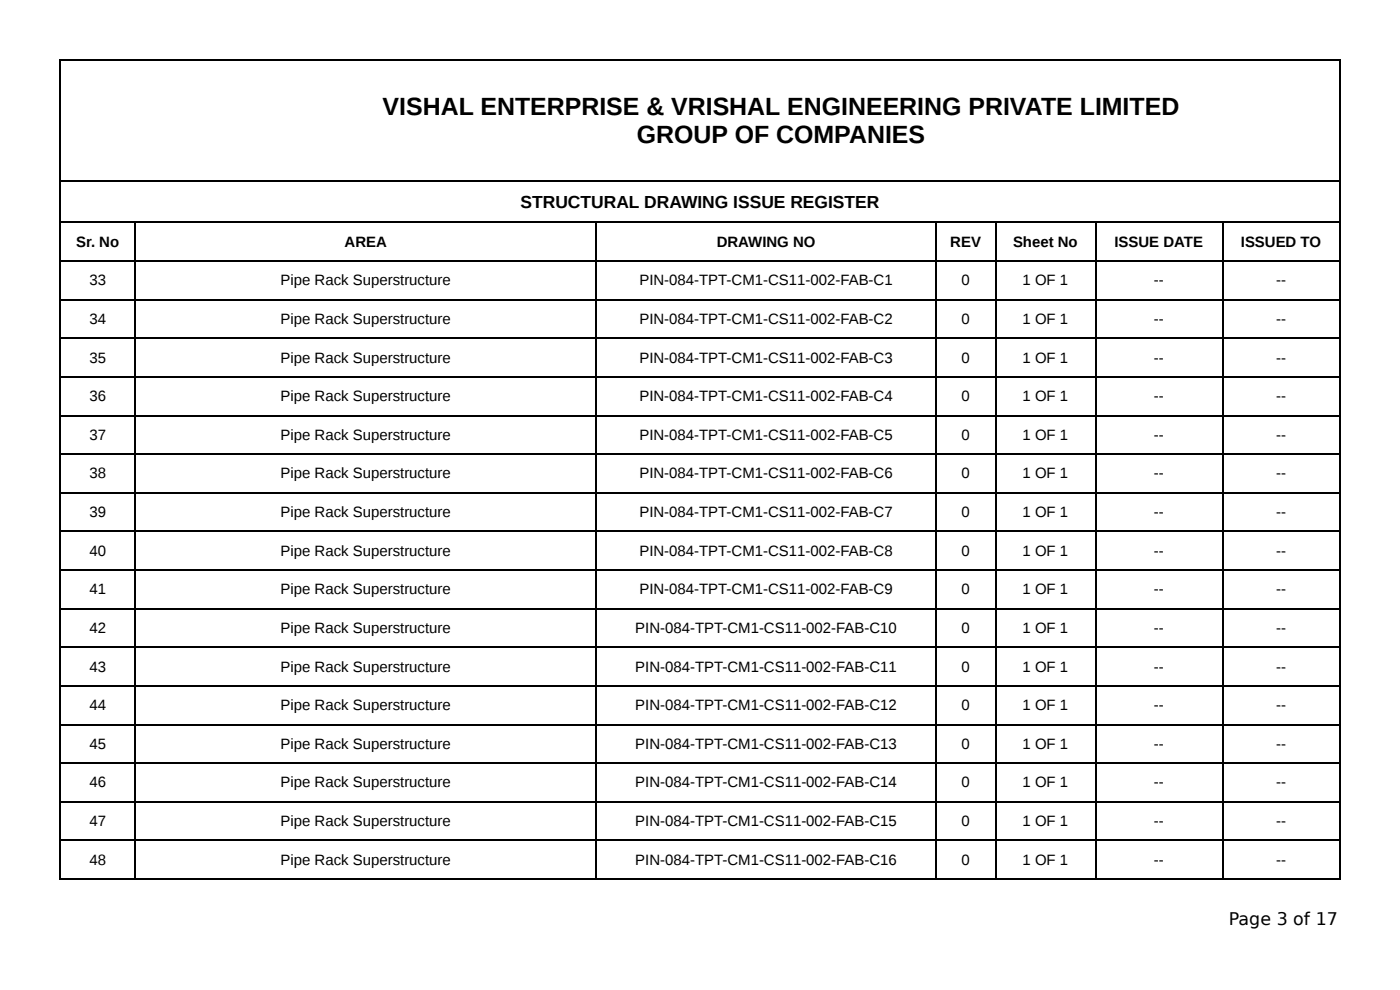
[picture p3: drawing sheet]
<svg xmlns="http://www.w3.org/2000/svg" width="297mm" height="210mm" viewBox="0 0 297 210" stroke-linecap="round" stroke-linejoin="round" font-family="sans-serif">
<defs><g id="words">
<g font-size="5.3">
<text x="81.3" y="24.3">VISHAL ENTERPRISE &amp; VRISHAL ENGINEERING PRIVATE LIMITED</text>
<text x="135.3" y="30.4">GROUP OF COMPANIES</text>
</g>
<g font-size="3.7">
<text x="110.6" y="44.2">STRUCTURAL DRAWING ISSUE REGISTER</text>
<text x="261" y="196.3">Page 3 of 17</text>
</g>
<g font-size="3.2">
<text x="16.2" y="52.4">Sr. No</text>
<text x="73.2" y="52.4">AREA</text>
<text x="152.2" y="52.4">DRAWING NO</text>
<text x="201.8" y="52.4">REV</text>
<text x="215.2" y="52.4">Sheet No</text>
<text x="236.7" y="52.4">ISSUE DATE</text>
<text x="263.5" y="52.4">ISSUED TO</text>
<text x="19" y="60.6">33</text>
<text x="59.6" y="60.6">Pipe Rack Superstructure</text>
<text x="135.8" y="60.6">PIN-084-TPT-CM1-CS11-002-FAB-C1</text>
<text x="204.2" y="60.6">0</text>
<text x="217.2" y="60.6">1 OF 1</text>
<text x="245" y="60.6">--</text>
<text x="271" y="60.6">--</text>
<text x="19" y="68.8">34</text>
<text x="59.6" y="68.8">Pipe Rack Superstructure</text>
<text x="135.8" y="68.8">PIN-084-TPT-CM1-CS11-002-FAB-C2</text>
<text x="204.2" y="68.8">0</text>
<text x="217.2" y="68.8">1 OF 1</text>
<text x="245" y="68.8">--</text>
<text x="271" y="68.8">--</text>
<text x="19" y="77">35</text>
<text x="59.6" y="77">Pipe Rack Superstructure</text>
<text x="135.8" y="77">PIN-084-TPT-CM1-CS11-002-FAB-C3</text>
<text x="204.2" y="77">0</text>
<text x="217.2" y="77">1 OF 1</text>
<text x="245" y="77">--</text>
<text x="271" y="77">--</text>
<text x="19" y="85.2">36</text>
<text x="59.6" y="85.2">Pipe Rack Superstructure</text>
<text x="135.8" y="85.2">PIN-084-TPT-CM1-CS11-002-FAB-C4</text>
<text x="204.2" y="85.2">0</text>
<text x="217.2" y="85.2">1 OF 1</text>
<text x="245" y="85.2">--</text>
<text x="271" y="85.2">--</text>
<text x="19" y="93.4">37</text>
<text x="59.6" y="93.4">Pipe Rack Superstructure</text>
<text x="135.8" y="93.4">PIN-084-TPT-CM1-CS11-002-FAB-C5</text>
<text x="204.2" y="93.4">0</text>
<text x="217.2" y="93.4">1 OF 1</text>
<text x="245" y="93.4">--</text>
<text x="271" y="93.4">--</text>
<text x="19" y="101.6">38</text>
<text x="59.6" y="101.6">Pipe Rack Superstructure</text>
<text x="135.8" y="101.6">PIN-084-TPT-CM1-CS11-002-FAB-C6</text>
<text x="204.2" y="101.6">0</text>
<text x="217.2" y="101.6">1 OF 1</text>
<text x="245" y="101.6">--</text>
<text x="271" y="101.6">--</text>
<text x="19" y="109.8">39</text>
<text x="59.6" y="109.8">Pipe Rack Superstructure</text>
<text x="135.8" y="109.8">PIN-084-TPT-CM1-CS11-002-FAB-C7</text>
<text x="204.2" y="109.8">0</text>
<text x="217.2" y="109.8">1 OF 1</text>
<text x="245" y="109.8">--</text>
<text x="271" y="109.8">--</text>
<text x="19" y="118">40</text>
<text x="59.6" y="118">Pipe Rack Superstructure</text>
<text x="135.8" y="118">PIN-084-TPT-CM1-CS11-002-FAB-C8</text>
<text x="204.2" y="118">0</text>
<text x="217.2" y="118">1 OF 1</text>
<text x="245" y="118">--</text>
<text x="271" y="118">--</text>
<text x="19" y="126.2">41</text>
<text x="59.6" y="126.2">Pipe Rack Superstructure</text>
<text x="135.8" y="126.2">PIN-084-TPT-CM1-CS11-002-FAB-C9</text>
<text x="204.2" y="126.2">0</text>
<text x="217.2" y="126.2">1 OF 1</text>
<text x="245" y="126.2">--</text>
<text x="271" y="126.2">--</text>
<text x="19" y="134.4">42</text>
<text x="59.6" y="134.4">Pipe Rack Superstructure</text>
<text x="134.9" y="134.4">PIN-084-TPT-CM1-CS11-002-FAB-C10</text>
<text x="204.2" y="134.4">0</text>
<text x="217.2" y="134.4">1 OF 1</text>
<text x="245" y="134.4">--</text>
<text x="271" y="134.4">--</text>
<text x="19" y="142.6">43</text>
<text x="59.6" y="142.6">Pipe Rack Superstructure</text>
<text x="134.9" y="142.6">PIN-084-TPT-CM1-CS11-002-FAB-C11</text>
<text x="204.2" y="142.6">0</text>
<text x="217.2" y="142.6">1 OF 1</text>
<text x="245" y="142.6">--</text>
<text x="271" y="142.6">--</text>
<text x="19" y="150.8">44</text>
<text x="59.6" y="150.8">Pipe Rack Superstructure</text>
<text x="134.9" y="150.8">PIN-084-TPT-CM1-CS11-002-FAB-C12</text>
<text x="204.2" y="150.8">0</text>
<text x="217.2" y="150.8">1 OF 1</text>
<text x="245" y="150.8">--</text>
<text x="271" y="150.8">--</text>
<text x="19" y="159">45</text>
<text x="59.6" y="159">Pipe Rack Superstructure</text>
<text x="134.9" y="159">PIN-084-TPT-CM1-CS11-002-FAB-C13</text>
<text x="204.2" y="159">0</text>
<text x="217.2" y="159">1 OF 1</text>
<text x="245" y="159">--</text>
<text x="271" y="159">--</text>
<text x="19" y="167.2">46</text>
<text x="59.6" y="167.2">Pipe Rack Superstructure</text>
<text x="134.9" y="167.2">PIN-084-TPT-CM1-CS11-002-FAB-C14</text>
<text x="204.2" y="167.2">0</text>
<text x="217.2" y="167.2">1 OF 1</text>
<text x="245" y="167.2">--</text>
<text x="271" y="167.2">--</text>
<text x="19" y="175.4">47</text>
<text x="59.6" y="175.4">Pipe Rack Superstructure</text>
<text x="134.9" y="175.4">PIN-084-TPT-CM1-CS11-002-FAB-C15</text>
<text x="204.2" y="175.4">0</text>
<text x="217.2" y="175.4">1 OF 1</text>
<text x="245" y="175.4">--</text>
<text x="271" y="175.4">--</text>
<text x="19" y="183.6">48</text>
<text x="59.6" y="183.6">Pipe Rack Superstructure</text>
<text x="134.9" y="183.6">PIN-084-TPT-CM1-CS11-002-FAB-C16</text>
<text x="204.2" y="183.6">0</text>
<text x="217.2" y="183.6">1 OF 1</text>
<text x="245" y="183.6">--</text>
<text x="271" y="183.6">--</text>
</g>
</g></defs>
<g fill="none" stroke="#000" stroke-width=".26">
<path d="M12.7 12.8h272M12.8 12.7v174.1M284.6 12.7v174.1M12.7 38.5h272M12.7 47.2h272M12.7 55.4h272M28.7 47.4v139.4M126.6 47.4v139.4M198.8 47.4v139.4M211.5 47.4v139.4M232.7 47.4v139.4M259.7 47.4v139.4"/>
<path d="M12.7 63.6h272M12.7 71.8h272M12.7 80h272M12.7 88.2h272M12.7 96.4h272M12.7 104.6h272M12.7 112.8h272M12.7 121h272M12.7 129.2h272M12.7 137.5h272M12.7 145.7h272M12.7 153.9h272"/>
<path d="M12.7 162.1h272M12.7 170.3h272M12.7 178.5h272M12.7 186.7h272"/>
</g>
<use href="#words"/>
</svg>
